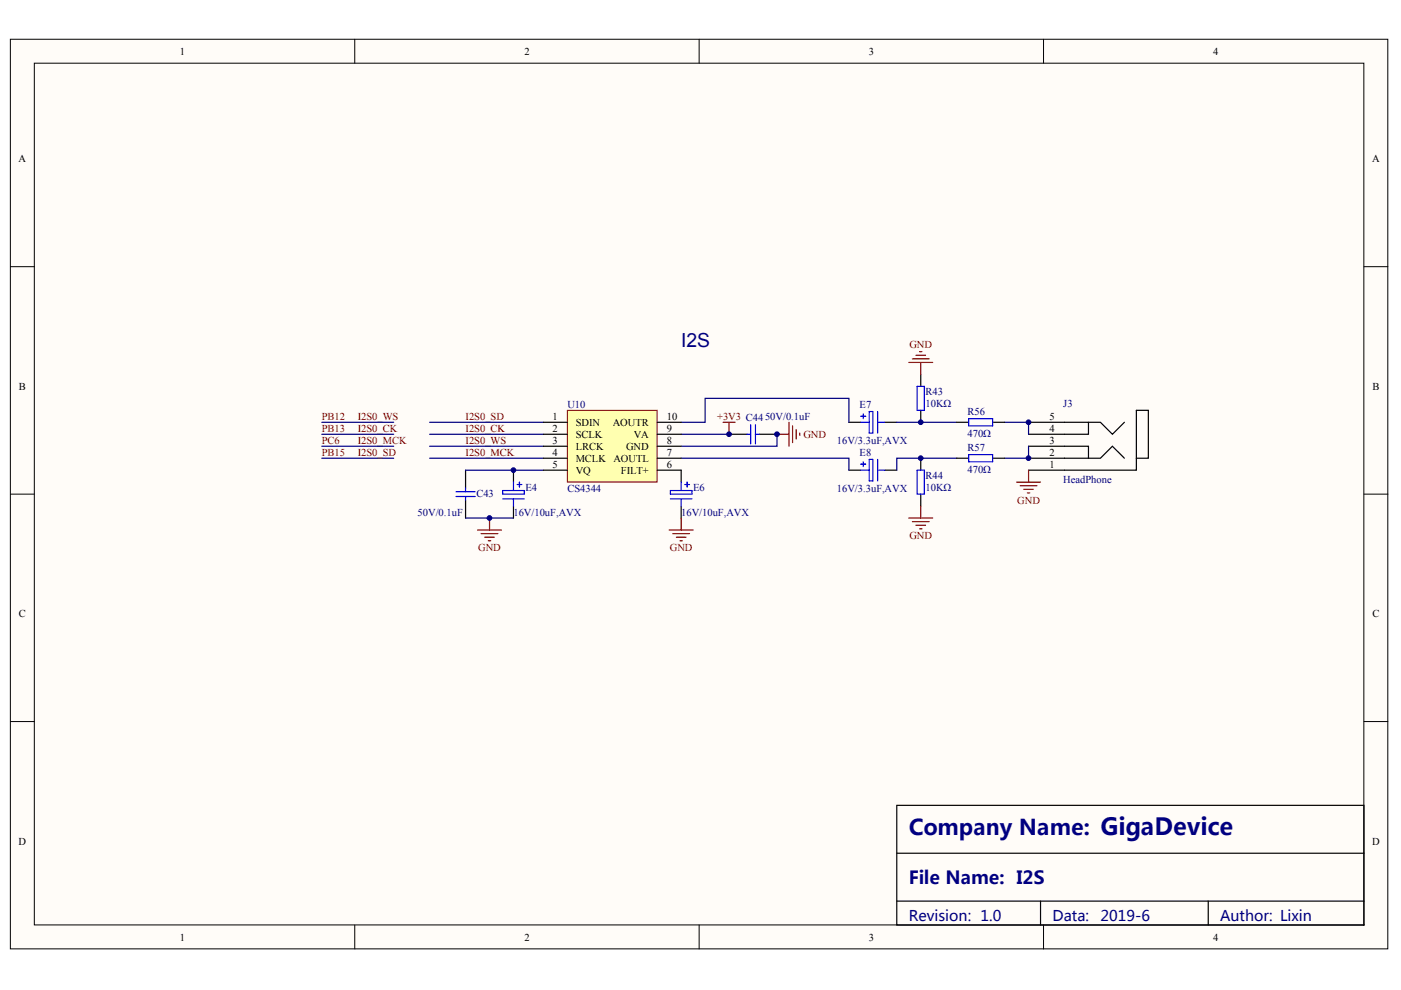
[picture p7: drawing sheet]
<svg xmlns="http://www.w3.org/2000/svg" width="297mm" height="210mm" viewBox="0 0 297 210" stroke-linecap="round" stroke-linejoin="round" font-family="sans-serif">
<defs><g id="words">
<text font-size="4.6" fill="#000080" x="192.7" y="177.1">Company Name: GigaDevice</text>
<text font-size="4.1" fill="#000080" x="144.4" y="73.5">I2S</text>
<text font-size="3.8" fill="#000080" x="192.7" y="187.5">File Name: I2S</text>
<g font-size="3.1" fill="#000080">
<text x="192.7" y="195.4">Revision: 1.0</text>
<text x="223.2" y="195.4">Data:</text>
<text x="233.3" y="195.4">2019-6</text>
<text x="258.7" y="195.4">Author: Lixin</text>
</g>
<g font-size="2.2">
<text x="38.2" y="11.6">1</text>
<text x="111.2" y="11.6">2</text>
<text x="184.2" y="11.6">3</text>
<text x="257.2" y="11.6">4</text>
<text x="4" y="34.4">A</text>
<text x="290.9" y="34.4">A</text>
<text x="4" y="82.6">B</text>
<text x="291" y="82.6">B</text>
<text x="117.1" y="89">1</text>
<text x="141.4" y="89">10</text>
<text x="222.5" y="89">5</text>
<text x="117.1" y="91.6">2</text>
<text x="117.1" y="94.1">3</text>
<text x="122.1" y="90.3">SDIN</text>
<text x="122.1" y="92.8">SCLK</text>
<text x="122.1" y="95.4">LRCK</text>
<text x="129.9" y="90.3">AOUTR</text>
<text x="132.7" y="95.4">GND</text>
<text x="134.4" y="92.8">VA</text>
<text x="141.4" y="94.1">8</text>
<text x="141.4" y="91.6">9</text>
<text x="222.5" y="91.6">4</text>
<text x="222.5" y="94.1">3</text>
<text x="117.1" y="96.7">4</text>
<text x="117.1" y="99.2">5</text>
<text x="122.1" y="97.9">MCLK AOUTL</text>
<text x="122.1" y="100.5">VQ</text>
<text x="131.6" y="100.5">FILT+</text>
<text x="141.4" y="99.2">6</text>
<text x="141.4" y="96.7">7</text>
<text x="222.5" y="96.7">2</text>
<text x="222.5" y="99.2">1</text>
<text x="4" y="130.9">C</text>
<text x="291" y="130.9">C</text>
<text x="4" y="179.1">D</text>
<text x="290.9" y="179.1">D</text>
<text x="38.2" y="199.4">1</text>
<text x="111.2" y="199.4">2</text>
<text x="184.2" y="199.4">3</text>
<text x="257.2" y="199.4">4</text>
</g>
<g font-size="2.2" fill="#800000">
<text x="192.8" y="73.8">GND</text>
<text x="68.2" y="89">PB12</text>
<text x="75.8" y="89">I2S0_WS</text>
<text x="98.7" y="89">I2S0_SD</text>
<text x="152" y="89">+3V3 C4450V/0.1uF</text>
<text x="68.2" y="94.1">PC6</text>
<text x="68.2" y="91.6">PB13</text>
<text x="75.8" y="91.6">I2S0_CK</text>
<text x="75.8" y="94.1">I2S0_MCK</text>
<text x="98.7" y="94.1">I2S0_WS</text>
<text x="98.7" y="91.6">I2S0_CK</text>
<text x="170.3" y="92.8">GND</text>
<text x="68.2" y="96.7">PB15</text>
<text x="75.8" y="96.7">I2S0_SD</text>
<text x="98.7" y="96.7">I2S0_MCK</text>
<text x="215.7" y="106.8">GND</text>
<text x="101.4" y="116.9">GND</text>
<text x="142" y="116.9">GND</text>
<text x="192.8" y="114.4">GND</text>
</g>
<g font-size="2.2" fill="#000080">
<text x="196.2" y="83.7">R43</text>
<text x="120.3" y="86.5">U10</text>
<text x="182.3" y="86.5">E7</text>
<text x="196.2" y="86.2">10KΩ</text>
<text x="205.1" y="88">R56</text>
<text x="225.4" y="86.2">J3</text>
<text x="177.4" y="94.1">16V/3.3uF,AVX</text>
<text x="205.1" y="92.6">470Ω</text>
<text x="205.1" y="95.6">R57</text>
<text x="182.3" y="96.7">E8</text>
<text x="196.2" y="101.5">R44</text>
<text x="205.1" y="100.2">470Ω</text>
<text x="101" y="105.3">C43</text>
<text x="111.4" y="104">E4</text>
<text x="120.3" y="104.3">CS4344</text>
<text x="147" y="104">E6</text>
<text x="177.4" y="104.3">16V/3.3uF,AVX</text>
<text x="196.2" y="104">10KΩ</text>
<text x="225.4" y="102.5">HeadPhone</text>
<text x="88.5" y="109.3">50V/0.1uF</text>
<text x="108.9" y="109.3">16V/10uF,AVX</text>
<text x="144.4" y="109.3">16V/10uF,AVX</text>
</g>
</g></defs>
<g fill="#fffcf8" stroke="#000" stroke-width=".21">
<path d="M2.2 8.3h292v192.9h-292z"/>
<path d="M7.3 13.4h281.9v182.7h-281.9z"/>
</g>
<path d="M75.2 8.3v5.1M148.2 8.3v5.1M221.2 8.3v5.1M2.2 56.5h5.1M289.2 56.5h5.1M2.2 104.8h5.1M289.2 104.8h5.1M2.2 153h5.1M289.2 153h5.1M75.2 196.1v5.1M148.2 196.1v5.1M221.2 196.1v5.1" fill="none" stroke="#000" stroke-width=".21"/>
<g fill="none" stroke="#000" stroke-width=".25">
<path d="M195.2 79.4v2.5M98.7 99.7v3.8M108.9 99.7v2.5M144.4 99.7v2.5M154.6 92.1h3.8M160.9 92.1h3.8M180 89.5h2.5M180 99.7h2.5M187.6 89.5h2.5M187.6 99.7h2.5M195.2 87v2.5M195.2 97.2v2.5"/>
<path d="M202.8 89.5h2.6M202.8 97.2h2.6M210.5 89.5h2.5M210.5 97.2h2.5M218.1 89.5h15.2l2.6 2.6 2.5-2.6M218.1 97.2h15.2l2.6-2.6 2.5 2.6M218.1 94.6h12.7v2.6M230.8 89.5v2.6h-12.7M240.9 87h2.6v10.2h-2.6zM240.9 97.2v2.5h-22.8M98.7 106v3.8M108.9 107.3v2.5"/>
<path d="M144.4 107.3v2.5M195.2 104.8v2.5M190.1 170.8h99.1v25.3h-99.1zM190.1 180.9h99.1M190.1 191.1h99.1M220.6 191.1v5M256.2 191.1v5"/>
</g>
<g fill="none" stroke="#000080" stroke-width=".25">
<path d="M68.2 97.2h15.3M68.2 92.1h15.3M68.2 89.5h15.3M68.2 94.6h15.3M91.1 97.2h24.1M91.1 92.1h24.1M91.1 89.5h24.1M91.1 94.6h24.1M98.7 99.7h16.5M144.4 89.5h5.1v-5h30.5v5M144.4 97.2h35.6v2.5M144.4 92.1h10.2"/>
<path d="M164.7 92.1v2.5h-20.3M190.1 89.5h12.7M202.8 97.2h-12.7v2.5M213 89.5h5.1v2.6M218.1 94.6v2.6h-5.1M98.7 109.8h10.2"/>
</g>
<g fill="none" stroke="#00f" stroke-width=".25">
<path d="M158.4 92.1h.8M159.2 90v4.1M160.2 92.1h.7M160.2 90v4.1M182.5 88.3h1M182.5 89.5h1.8M182.5 98.4h1M182.5 99.7h1.8M183 87.8v1M183 97.9v1M184.3 87.3h.8v4.5h-.8zM184.3 97.4h.8v4.6h-.8z"/>
<path d="M186.1 89.5h1.5M186.1 87.3v4.5M186.1 97.4v4.6M186.1 99.7h1.5M194.5 99.7h1.5v5.1h-1.5zM194.5 81.9h1.5v5.1h-1.5zM205.4 88.8h5.1v1.5h-5.1zM205.4 96.4h5.1v1.5h-5.1zM96.7 105.3h4M96.7 104.3h4M98.7 103.5v.8M98.7 105.3v.7"/>
<path d="M106.6 104h4.6v.8h-4.6zM106.6 105.8h4.6M108.9 102.2v1.8M108.9 105.8v1.5M109.6 102.7h1M110.1 102.2v1M142.1 105.8h4.6M142.1 104h4.6v.8h-4.6zM144.4 102.2v1.8M144.4 105.8v1.5M145.2 102.7h1M145.7 102.2v1"/>
</g>
<g fill="none" stroke="#800000" stroke-width=".25">
<path d="M192.7 76.8h5.1M193.4 76.1h3.6M194.2 75.3h2M195 74.6h.5M195.2 76.8v2.6M164.7 92.1h2.6M167.3 89.5v5.1M168 90.3v3.6M168.8 91.1v2M169.6 91.8v.5M218.1 99.7v2.5M101.2 112.4h5.1"/>
<path d="M102 113.1h3.6M102.8 113.9h2M103.5 114.7h.5M103.8 109.8v2.6M141.9 112.4h5.1M142.6 113.1h3.6M143.4 113.9h2M144.2 114.7h.5M144.4 109.8v2.6M192.7 109.8h5.1M193.4 110.6h3.6M194.2 111.4h2"/>
<path d="M195 112.1h.5M195.2 107.3v2.5M215.5 102.2h5.1M216.3 103h3.6M217.1 103.7h2M217.8 104.5h.5"/>
</g>
<path d="M120.3 87h19v15.2h-19z" fill="#ffffb0" stroke="#800000" stroke-width=".21"/>
<path d="M115.2 89.5h5.1M115.2 92.1h5.1M115.2 94.6h5.1M115.2 97.2h5.1M115.2 99.7h5.1M139.3 89.5h5.1M139.3 92.1h5.1M139.3 94.6h5.1M139.3 97.2h5.1M139.3 99.7h5.1" fill="none" stroke="#000" stroke-width=".25"/>
<path d="M153.3 89.5h2.6M154.6 89.5v2.6" fill="none" stroke="#800000" stroke-width=".25"/>
<g fill="#000080" stroke="#000080" stroke-width=".21">
<circle cx="103.8" cy="109.8" r=".5"/>
<circle cx="108.9" cy="99.7" r=".5"/>
<circle cx="154.6" cy="92.1" r=".5"/>
<circle cx="164.7" cy="92.1" r=".5"/>
<circle cx="195.2" cy="97.1" r=".5"/>
<circle cx="195.2" cy="89.5" r=".5"/>
<circle cx="218.1" cy="97.1" r=".5"/>
<circle cx="218.1" cy="89.5" r=".5"/>
</g>
<use href="#words"/>
</svg>
